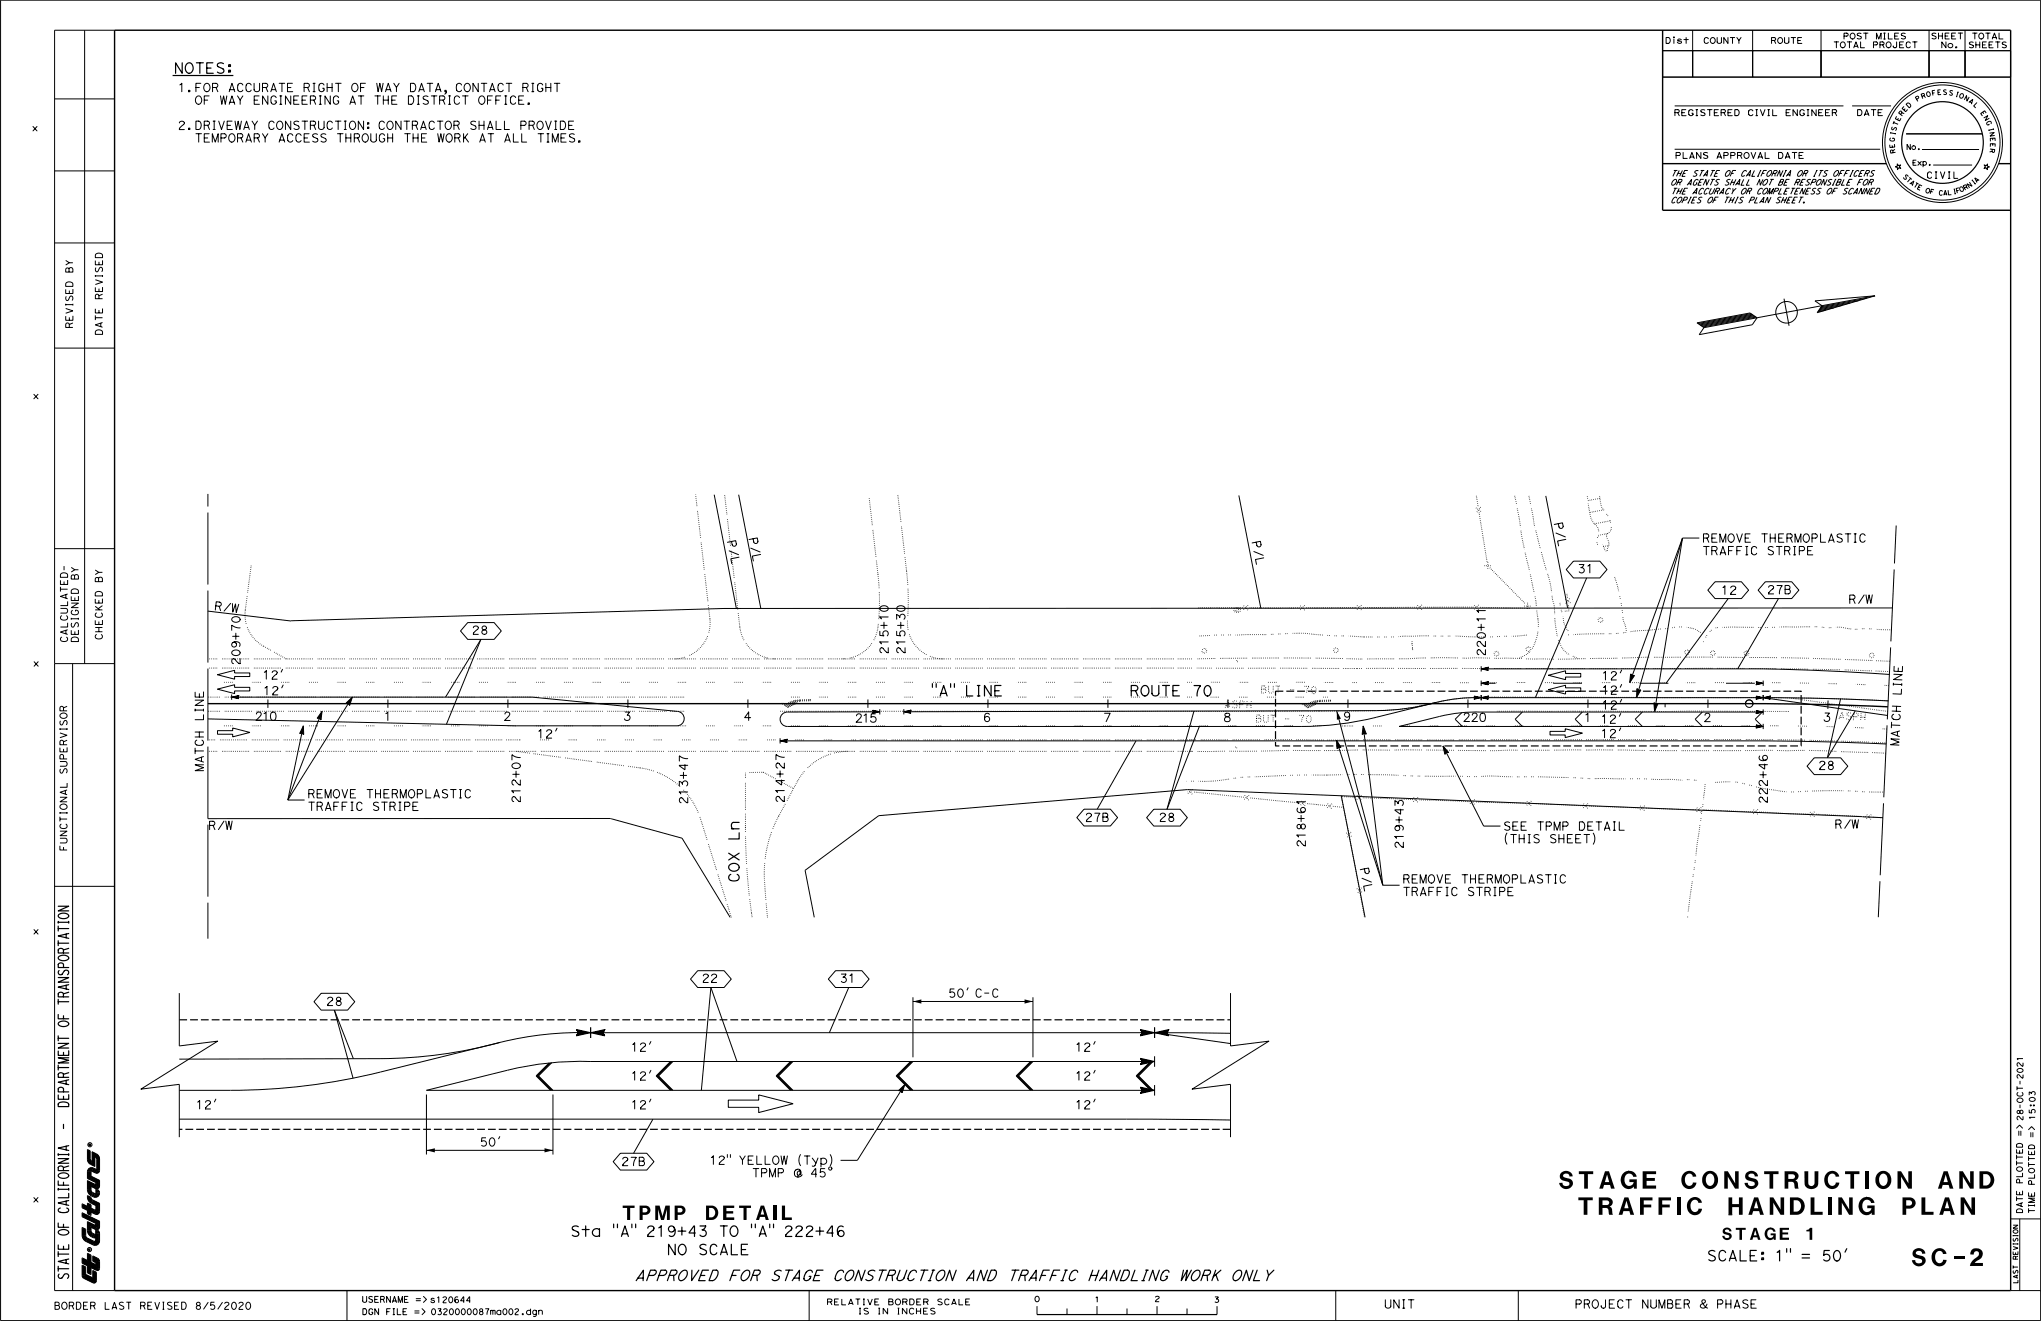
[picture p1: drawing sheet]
<svg xmlns="http://www.w3.org/2000/svg" width="432mm" height="279mm" viewBox="0 0 432 279" stroke-linecap="round" stroke-linejoin="round" font-family="sans-serif">
<defs><g id="words">
<text font-size="25.4" x="17.1" y="263.7">I</text>
<text font-size="8.5" x="17" y="271.7">It</text>
<g font-size="6.1">
<text x="312.2" y="251.5">~- STAGE</text>
<text x="355.7" y="251.5">CONSTRUCTION</text>
<text x="410" y="251.6">AND</text>
<text x="333.8" y="257.5">TRAFFIC</text>
<text x="365.6" y="257.2">HANDLING</text>
<text x="402.4" y="257.2">PLAN</text>
<text x="404.4" y="267.9">SC-2</text>
</g>
<text font-size="4.3" x="353.6" y="40.9">~Z/5~1[{A~jA~~ 1g;pr~Ti~r;n1i:::w</text>
<text font-size="4.2" x="206.4" y="211">c-</text>
<g font-size="4.1">
<text x="131.7" y="258.2">TPMP</text>
<text x="149.2" y="258.2">DETAIL</text>
</g>
<text font-size="4" x="18.5" y="265.8">•</text>
<g font-size="3.6">
<text x="385.7" y="266.9">50'</text>
<text x="134.5" y="271.2">APPROVED FOR STAGE CONSTRUCTION AND</text>
<text x="213.8" y="271.2">TRAFFIC HANDLING WORK ONLY</text>
</g>
<g font-size="3.5">
<text x="12.1" y="196.6">;::</text>
<text x="364.3" y="261.8">STAGE</text>
<text x="382.1" y="261.8">1</text>
<text x="381.1" y="266.9">=</text>
</g>
<text font-size="3.2" x="426.5" y="240.5">&quot;&quot;</text>
<g font-size="3.1">
<text x="36.9" y="15.6">NOTES:</text>
<text x="20.1" y="59.8">;:</text>
<text x="120.9" y="261.7">Sta</text>
<text x="129.6" y="261.7">&quot;A&quot;</text>
<text x="136.9" y="261.7">219+43</text>
<text x="152.3" y="261.7">TO</text>
<text x="158.9" y="261.7">&quot;A&quot;</text>
<text x="166.1" y="261.7">222+46</text>
<text x="141.2" y="265.8">NO</text>
<text x="147.9" y="265.8">SCALE</text>
<text x="331.9" y="265.9">_______ SCALE:</text>
<text x="375.7" y="265.9">1&quot;</text>
</g>
<g font-size="3">
<text x="12.6" y="172.3">2</text>
<text x="426.7" y="228.3">2</text>
</g>
<g font-size="2.9">
<text x="41.2" y="157.9">u</text>
<text x="359.6" y="277">&amp; PHASE</text>
</g>
<g font-size="2.7">
<text x="37.9" y="19.5">1.FOR</text>
<text x="41.3" y="22.2">OF</text>
<text x="46.5" y="22.2">WAY</text>
<text x="48.4" y="19.5">ACCURATE</text>
<text x="53.7" y="22.2">ENGINEERING</text>
<text x="64.2" y="19.5">RIGHT</text>
<text x="74" y="22.2">AT</text>
<text x="74.3" y="19.5">OF</text>
<text x="79.2" y="22.2">THE</text>
<text x="79.6" y="19.5">WAY</text>
<text x="86.3" y="22.2">DISTRICT</text>
<text x="86.7" y="19.5">DATA, CONTACT</text>
<text x="101.1" y="22.2">OFFICE.</text>
<text x="110.5" y="19.5">RIGHT</text>
<text x="37.8" y="27.4">2.DRIVEWAY</text>
<text x="56.7" y="27.4">CONSTRUCTION: CONTRACTOR</text>
<text x="99.5" y="27.4">SHALL</text>
<text x="110.1" y="27.4">PROVIDE</text>
<text x="41.4" y="30.2">TEMPORARY</text>
<text x="59" y="30.2">ACCESS</text>
<text x="71.3" y="30.2">THROUGH</text>
<text x="85.5" y="30.2">THE</text>
<text x="92.5" y="30.2">WORK</text>
<text x="101.4" y="30.2">AT</text>
<text x="106.7" y="30.2">ALL</text>
<text x="113.8" y="30.2">TIMES.</text>
<text x="360.3" y="114.9">REMOVE</text>
<text x="360.3" y="117.6">TRAFFIC</text>
<text x="372.7" y="114.9">THERMOPLASTIC</text>
<text x="374" y="117.6">STRIPE</text>
<text x="65.2" y="169">REMOVE</text>
<text x="65.2" y="171.7">TRAFFIC</text>
<text x="77.6" y="169">THERMOPLASTIC</text>
<text x="78.9" y="171.7">STRIPE</text>
<text x="44.2" y="175.6">R/W</text>
<text x="318.2" y="175.8">SEE</text>
<text x="318.4" y="178.4">(THIS</text>
<text x="325.2" y="175.8">TPMP</text>
<text x="327.9" y="178.4">SHEET)</text>
<text x="334" y="175.8">DETAIL</text>
<text x="388.2" y="175.4">R/W</text>
<text x="296.9" y="187">REMOVE</text>
<text x="296.9" y="189.7">TRAFFIC</text>
<text x="309.3" y="187">THERMOPLASTIC</text>
<text x="310.6" y="189.7">STRIPE</text>
<text x="12.1" y="205">a..</text>
<text x="177.9" y="208">31</text>
<text x="200.8" y="211">50'</text>
<text x="12.2" y="223.5">w</text>
<text x="227.6" y="222.5">12'</text>
<text x="12.2" y="231.3">a..</text>
<text x="227.6" y="228.6">12'</text>
<text x="41.6" y="234.7">12'</text>
<text x="227.6" y="234.7">12'</text>
<text x="101.8" y="242.5">50'</text>
<text x="150.3" y="246.4">12&quot; YELLOW</text>
<text x="159.2" y="249.1">TPMP</text>
<text x="168.9" y="246.4">(Typ)</text>
<text x="171.6" y="249.1">45°</text>
<text x="12.2" y="264.5">w</text>
<text x="11.6" y="277.1">BORDER</text>
<text x="22.2" y="277.1">LAST</text>
<text x="29.7" y="277.1">REVISED</text>
<text x="41.5" y="277.1">8/5/2020</text>
<text x="292.9" y="277">UNIT</text>
<text x="333.3" y="277">PROJECT</text>
<text x="347.4" y="277">NUMBER</text>
</g>
<text font-size="2.6" x="12.2" y="232.8">w</text>
<g font-size="2.5">
<text x="12.2" y="201.8">c:::</text>
<text x="12.2" y="211.1">c:::</text>
<text x="12.2" y="228.2">c:::</text>
<text x="12.2" y="247.9">c:::</text>
</g>
<g font-size="2.4">
<text x="352.4" y="9.3">Dist</text>
<text x="360.4" y="9.3">COUNTY</text>
<text x="374.7" y="9.3">ROUTE</text>
<text x="387.9" y="10.2">TOTAL PROJECT</text>
<text x="390" y="8.4">POST MILES</text>
<text x="354.3" y="24.6">REGISTERED</text>
<text x="369.8" y="24.6">CIVIL ENGINEER</text>
<text x="354.5" y="33.7">PLANS APPROVAL</text>
<text x="376.2" y="33.7">DATE</text>
<text x="429.4" y="234.8">..</text>
<text x="76.7" y="275.7">USERNAME =&gt;s120644</text>
<text x="76.7" y="278.3">DGN FILE =&gt; 0320000087mo002 .dgn</text>
</g>
<g font-size="2.3">
<text x="12.7" y="122.4">Om</text>
<text x="20.1" y="123.2">m</text>
<text x="426.5" y="244.3">Ww</text>
<text x="429.1" y="248.1">o</text>
<text x="426.5" y="253.1">Ww</text>
<text x="175.1" y="276.2">R[LATIV[</text>
<text x="181.7" y="278.2">IS</text>
<text x="185.8" y="278.2">IN</text>
<text x="188" y="276.2">BORD[R</text>
<text x="189.9" y="278.2">IN CH~S</text>
<text x="198.4" y="276.2">SCAL[</text>
</g>
<g font-size="2.2">
<text x="13.9" y="66.5">&gt;</text>
<text x="12.7" y="156.4">&gt;</text>
</g>
<g font-size="2.1">
<text x="20.1" y="56.1">w</text>
<text x="13.9" y="62.2">w</text>
<text x="20.1" y="61.8">w</text>
<text x="13.9" y="67.9">w</text>
<text x="20.1" y="69.3">&lt;t</text>
<text x="20.1" y="66.3">w</text>
<text x="12.7" y="123.8">w</text>
<text x="12.7" y="127">&lt;tw</text>
<text x="20.1" y="127.7">w</text>
<text x="12.7" y="134.4">&lt;tw</text>
<text x="20.1" y="132.2">w</text>
<text x="12.7" y="168.2">&lt;t</text>
</g>
<g font-size="2">
<text x="13.9" y="56.4">&gt;-</text>
<text x="13.9" y="57.6">m</text>
<text x="13.5" y="121.6">' &gt;-</text>
<text x="20.1" y="121.8">&gt;-</text>
<text x="41.2" y="159.6">I­</text>
<text x="426.7" y="233.2">oo</text>
<text x="426.7" y="232.5">u</text>
<text x="429.2" y="232.5">&quot;&quot;</text>
</g>
<g font-size="1.9">
<text x="12.8" y="128.2">_jz</text>
<text x="20.1" y="130.7">u</text>
<text x="20.1" y="135.3">u</text>
<text x="12.7" y="169.7">z</text>
<text x="12.7" y="176.9">z</text>
</g>
<g font-size="1.8">
<text x="20.1" y="67.8">f-</text>
<text x="12.7" y="125.4">f-o</text>
<text x="12.7" y="131.4">u-</text>
<text x="12.7" y="135.9">uo</text>
<text x="108.2" y="169.7">N</text>
<text x="143.7" y="170">N</text>
<text x="12.1" y="200.3">I-</text>
<text x="12.1" y="212.7">I-</text>
<text x="12.1" y="220.5">I-</text>
<text x="12.1" y="226.6">I-</text>
<text x="12.2" y="234.3">Cl</text>
<text x="426.5" y="245.5">f- f-</text>
<text x="168" y="249.1">@</text>
<text x="12.1" y="266.1">I-</text>
<text x="12.1" y="269.2">I-</text>
</g>
<g font-size="1.7">
<text x="353.8" y="37.4">TH£ STAT£ OF CALIFORNIA</text>
<text x="380.3" y="37.4">OR ITS OFFICERS</text>
<text x="351.6" y="43.4">~co_P_1£_s_o_F_m_1_s_P_u_N_s_H£_£_T.____________</text>
<text x="7.1" y="84.6">X</text>
<text x="218.9" y="275.6">0</text>
</g>
<g font-size="1.6">
<text x="20.1" y="63.3">Ct'.</text>
<text x="13.9" y="69.4">Ct'.</text>
<text x="12.8" y="130">::J 0</text>
<text x="7.2" y="141.1">X</text>
<text x="41.2" y="161.1">&lt;(</text>
<text x="12.7" y="162.2">::J</text>
<text x="12.7" y="178.4">::J</text>
<text x="7.1" y="197.8">X</text>
<text x="12.2" y="215.8">LL.</text>
<text x="427.3" y="234.8">'</text>
<text x="12.1" y="250.9">LL.</text>
<text x="426.5" y="248.1">O</text>
<text x="7.1" y="254.6">X</text>
<text x="12.1" y="259.9">LL.</text>
</g>
<g font-size="1.5">
<text x="15.1" y="132.7">l/l</text>
<text x="12.7" y="150.5">'Jc:</text>
<text x="12.7" y="157.7">'Jc:</text>
<text x="12.7" y="158.9">_u</text>
<text x="427" y="240.5">II</text>
<text x="429.5" y="240.5">11</text>
</g>
<g font-size="1.4">
<text x="6.9" y="27.8">X</text>
<text x="20.1" y="57.6">Ul</text>
<text x="426.5" y="243">Cle,</text>
<text x="426.5" y="250.3">a_</text>
<text x="426.5" y="246.8">f-</text>
<text x="429.1" y="250.3">a_</text>
<text x="429.1" y="246.8">f-</text>
<text x="429.1" y="256.8">f-</text>
</g>
<g font-size="1.3">
<text x="20.1" y="129.1">cL</text>
<text x="12.6" y="179.9">LL</text>
<text x="426.7" y="230.8">f-</text>
</g>
<g font-size="1.2">
<text x="426.7" y="225.7">N</text>
<text x="426.7" y="237.3">N</text>
</g>
<text font-size="1.1" x="12.6" y="163.5">V)</text>
<text font-size="1" x="18.6" y="242.5">@</text>
</g></defs>
<g fill="none" stroke="#000" stroke-width=".21" stroke-dasharray=".1 .3 .1 .3 .1 .3 .1 .3" stroke-linecap="butt">
<path d="M147.4 107l-.2-2.4M148.2 113.7l-.7-5.9M153.8 108.8l-.5-4.2M154.6 115.5l-.7-6M184.5 111.1l-.6-6M185.3 117.8l-.7-6M190.6 110.4l-.7-5.7M191.4 117.1l-.7-6M312.3 107.4l1.1 .8M312.3 104.9l.4 2.3M312.9 108.4l1.7 10.7M313.2 107.3l-.8 1.1"/>
<path d="M314.1 119.6l1.4 .1M314.8 118.9v1.5M320.4 104.9l.5 1.9M321 107.6l.7 3.9M321.8 112.3l.7 3.9M322.7 116.9l.9 3.9M323.5 104.9l.3 1.9M324 107.6l.7 3.9M324.9 112.2l1 3.9M326.1 116.8l1.1 3.9M335.9 105.4l-.1-.4M335.9 105.9l2.6-.5"/>
<path d="M337.4 110.8l3.2-.6M338 113.7l.2-.4M338.1 115.1l-.2-.4M338.2 112.4l-.3-1a4.9 4.9 0 0 1-1.7-3.8l-.2-1.2M338.4 104.9a5.1 5.1 0 0 0 .8 2.8l.2 .2M339.2 115.6l1.1-.2M339.2 107.9l-2.8 .5M339.9 108.7l.3 .4M340.2 112.8l-2 .4M340.4 115.3l-.3 .6-.1 .7a.77 .77 0 0 1-.7-.9l-.3-.5M340.6 110l.1 .5M340.9 111.5a1.99 1.99 0 0 1-1 1.6l.5 2.2"/>
<path d="M45.9 139.4h-1.9M51.9 129v1.6l.2 1.4M51.9 129l.4-2.9M52.3 132.7a7.6 7.6 0 0 0 3.4 4M52.4 125.3l.8-5.9M52.7 139.4h-6M57.3 137.5l-1.6-.8M59.4 139.4h-6M60.5 139.4l-2.6-1.5M66.2 139.4h-6M72.9 139.4h-6M79.7 139.4h-6"/>
<path d="M86.4 139.4h-6M93.2 139.4h-6M99.9 139.4h-6M106.7 139.4h-6M113.4 139.4h-6M120.2 139.4h-6M126.9 139.4h-6M133.7 139.4h-6M140.4 139.4h-6M144.9 139l-2.3 .4M147.1 139.4h-6M149 120.4l-.7-5.9"/>
<path d="M149.7 134.6a7.6 7.6 0 0 1-4.1 4.1M149.8 127.2l-.7-6M150.2 130.9l-.4-3M150.2 130.9v1.6l-.3 1.3M153.9 139.4h-6M155.3 122.2l-.7-6M156.1 128.9l-.7-6M156.5 132.6l.3 1.4 .6 1.4M156.5 132.6l-.3-3M157.8 136.1a7.6 7.6 0 0 0 4.9 3.1M160.6 139.4h-6M163.5 139.3l.6 .1"/>
<path d="M167.4 139.4h-6M174.1 139.4h-6M178.8 139.3l-.6 .1M180.9 139.4h-6M184.4 136.1a7.6 7.6 0 0 1-4.9 3.1M185.7 121.5l-.3-3M185.7 121.5l.3 3M185.7 132.6l-.2 1.4-.7 1.4M185.8 132l-.1 .6M186 125.2l-.1 6M187.6 139.4h-6M191.8 120.8l.3 3"/>
<path d="M191.8 120.8l-.3-3M192.1 124.5l-.1 6M192.1 133.2l-.1-2M194.4 139.4h-6M196 138.5a7.6 7.6 0 0 1-3.7-4.6M199.6 139.4l-1.6-.2-1.3-.4M201.1 139.4h-6M207.9 139.4h-6M214.6 139.4h-6M221.4 139.4h-6M228.1 139.4h-6M234.9 139.4h-6"/>
<path d="M241.6 139.4h-6M248.4 139.4h-6M252.1 139.4h-3M255.3 137.7a.5 .5 0 0 0-.7-.5 .5 .5 0 0 0-.2 .8 .5 .5 0 0 0 .8-.1l.1-.2M255.9 134.4l-2.4 .1M257.1 139.3l-3.8 .1M257.4 134.3h-.5M258.9 134.3h-.5M260.4 134.3h-.5M261.6 139.6v.3l.4 .1M262 129a.5 .5 0 0 0-.6-.5 .5 .5 0 0 0-.3 .8 .5 .5 0 0 0 .9 0v-.3M262.4 129a.5 .5 0 0 0-.6-.4 .5 .5 0 0 0-.2 .7 .5 .5 0 0 0 .8 0v-.3"/>
<path d="M262.9 128.5h-9.4M263.8 139.2l-6 .1M264 129l-1-1M264 128l-1 1M267.9 134.2l-6.5 .1M269.4 134.2h-.5M270.6 139.2h-6M270.9 134.1h-.5M272.4 134h-.5M274.9 128.6l-10.8-.1M276 128.1l-1 1M276 129.1l-1-1"/>
<path d="M277.3 139.2h-6M279.9 134.3l-4.1-.4-2.4 .1M281.3 134.4h-.5M282.8 134.5h-.5M283.1 137.5a.5 .5 0 0 0-.7-.4 .5 .5 0 0 0-.2 .8 .5 .5 0 0 0 .9-.1v-.3M284.1 139.3l-6-.1M284.3 134.5h-.5M286.9 128.5h-10.8M287.8 139.4l-3-.1M288 128l-1 1M288 129l-1-1M288.2 139.4h-.4"/>
<path d="M288.6 134.7l-3.3-.2M290.3 134.7h-1.7M290.5 128.5h-2.4M291.8 134.7h-.5M293.3 134.7h-.5M294.8 134.7h-.5M294.9 139.4h-6M298.7 135.7l.2 2M298.8 136.2h-.4M298.8 137.2h-.3M299.7 128.4l-9.2 .1M300.8 127.9l-1 1"/>
<path d="M300.8 128.9l-1-1M301.7 139.2l-6 .1M302.3 134.5l-6.5 .2M303.8 134.5h-.5M305.3 134.5h-.5M306.8 134.5h-.5M308.4 139.2h-6M311.7 128.4h-10.8M312.8 129l-1-1.1M312.8 128l-1 .9M314.3 134.7l-6.5-.2M315.2 139.2h-6"/>
<path d="M315.2 120.1l7.6 7.7M315.8 134.7h-.5M316.7 137.8a.5 .5 0 0 0-.6 .5 .5 .5 0 0 0 .7 .4 .5 .5 0 0 0 .2-.8l-.3-.1M317.3 134.6h-.5M318.8 134.6h-.5M321.9 139.3l-6-.1M322.5 128.2h1.4M323 134.3l-3.2 .3M323.2 127.5v1.4M323.5 136.8a.5 .5 0 0 0-.6 .6 .5 .5 0 0 0 .7 .4 .5 .5 0 0 0 .1-.8l-.2-.2M323.6 137.9l-2.2 1.3M323.6 128.6l-10.7-.1"/>
<path d="M323.8 121.5l.8 3.9M324.8 126.2l.1 1M325 128.2l-.1-1M325.4 133.6l-.4 1.7-1 2.1M325.4 130.9v2M325.4 130.9l-.3-2M327.4 121.4l.6 2.2 .3 1.7M328.4 126l.4 2.1 .1 1.9M328.7 139.4l-6-.1M328.9 130.7l.6 4M329.7 135.4a4.7 4.7 0 0 0 2.4 3.1M330.1 128l-.1-.5"/>
<path d="M330.4 129.5l-.1-.5M331.1 129.3l.8-.1-.1-1.5M331.3 127.6l.8-1.1M331.6 126.5l-.1-1M331.8 133.4l-.3-.3a5.1 5.1 0 0 1-.8-2.7M331.9 134.3h-.2M332.2 127.5l-1.1-.8M332.8 138.8l1.1 .5M335.4 139.3l-6 .1M338.7 130.6a.5 .5 0 0 0-.6 .6 .5 .5 0 0 0 .7 .4 .5 .5 0 0 0 .2-.8l-.3-.2M339.4 134l-6.5 .2M340.9 134h-.5"/>
<path d="M341.6 122l.9 3.2M342.1 139.2l-5.9 .1M342.4 134h-.5M342.7 126.1l.1 .5M343 127.6l.1 .5M343.2 129.1l.1 .5M343.4 130.6l.7 3.1M343.9 133.8l-.5 .1M348.9 139l-6 .2M351.3 133l-6.4 .6M352.8 132.9l-.5 .1M354.3 132.7l-.5 .1"/>
<path d="M355.6 139h-6M355.8 132.6h-.5M357.1 137.5a.5 .5 0 0 0-.7 .5 .5 .5 0 0 0 .7 .4 .5 .5 0 0 0 .2-.8l-.2-.1M359.8 133.8a5.9 5.9 0 0 0-3-1.1M360.4 135.7v.1M361.1 134.4l-.2 .4M362.1 133.2l-.4 .4M362.4 139h-6M362.5 137.7a.5 .5 0 0 0-.6 .5 .5 .5 0 0 0 .7 .4 .5 .5 0 0 0 .1-.8l-.2-.1M363.5 132.7l-.5 .1M369.1 139.1l-6-.1M369.6 137.7a.5 .5 0 0 0-.6 .5 .5 .5 0 0 0 .7 .4 .5 .5 0 0 0 .1-.8l-.2-.1"/>
<path d="M370.9 132.7h-6.4M372.4 132.7h-.4M373.9 132.7h-.4M375.4 132.7h-.5M375.9 139.1h-6M382.6 139.2l-6-.1M382.9 132.6h-6.5M384.4 132.6h-.5M385.9 132.7l-.5-.1M387.4 132.7l-.5 .1M389.4 139.4l-6-.1M391.6 133l-2.1-.3h-1.1"/>
<path d="M392.9 133.1h-.5M394.4 133h-.5M395.9 133h-.5M396.1 139.7l-6-.2M396.1 138.1a.5 .5 0 0 0-.6 .6 .5 .5 0 0 0 .7 .4 .5 .5 0 0 0 .1-.8l-.2-.2M399.9 139.9l-3-.2M400.2 133.2l-3.3-.1M45.5 156.5h-1.5M45.9 158.9h-1.9M45.9 141.3h-1.9M46.5 147.4h-2.5M46.5 150.4h-2.5"/>
<path d="M49.2 144.3h-2M49.2 153.5h-2M52.3 156.5h-6M52.7 158.9h-6M52.7 141.3h-6M53.3 147.4h-6M53.3 150.4h-6M55.2 144.3h-2M55.2 153.5h-2M59 156.5h-6M59.4 158.9h-6M59.4 141.3h-6"/>
<path d="M60 147.4h-6M60 150.4h-6M61.2 144.3h-2M61.2 153.5h-2M65.7 156.5h-6M66.2 158.9h-6M66.2 141.3h-6M66.8 147.4h-6M66.8 150.4h-6M67.2 144.3h-2M67.2 153.5h-2M72.5 156.5h-6"/>
<path d="M72.9 158.9h-6M72.9 141.3h-6M73.2 144.3h-2M73.2 153.5h-2M73.5 147.4h-6M73.5 150.4h-6M79.2 144.3h-2M79.2 153.5h-2M79.2 156.5h-6M79.7 158.9h-6M79.7 141.3h-6M80.3 147.4h-6"/>
<path d="M80.3 150.4h-6M85.2 144.3h-2M85.2 153.5h-2M86 156.5h-6M86.4 158.9h-6M86.4 141.3h-6M87 147.4h-6M87 150.4h-6M91.2 144.3h-2M91.2 153.5h-2M92.7 156.5h-6M93.2 158.9h-6"/>
<path d="M93.2 141.3h-6M93.8 147.4h-6M93.8 150.4h-6M97.2 144.3h-2M97.2 153.5h-2M99.5 156.5h-6M99.9 158.9h-6M99.9 141.3h-6M100.5 147.4h-6M100.5 150.4h-6M103.2 144.3h-2M103.2 153.5h-2"/>
<path d="M106.2 156.5h-6M106.7 158.9h-6M106.7 141.3h-6M107.2 147.4h-5.9M107.2 150.4h-5.9M109.2 144.3h-2M109.2 153.5h-2M109.2 158.9l3 .4M110 156.5h-3M110.1 156.5h-.1M112.9 159.4l5.9 .8M113.4 158.9h-6"/>
<path d="M113.4 141.3h-6M114 147.4h-6M114 150.4h-6M115.2 144.3h-2M115.2 153.5h-2M116.1 156.5h-2M120.2 158.9h-6M120.2 141.3h-6M120.7 147.4h-6M120.7 150.4h-6M121.2 144.3h-2M121.2 153.5h-2"/>
<path d="M122.1 156.5h-2M126.9 158.9h-6M126.9 141.3h-6M127.2 144.3h-2M127.2 153.5h-2M127.5 147.4h-6M127.5 150.4h-6M128.1 156.5h-2M133.2 144.3h-2M133.2 153.5h-2M133.7 158.9h-6M133.7 141.3h-6"/>
<path d="M134.1 156.5h-2M134.2 147.4h-6M134.2 150.4h-6M139.1 144.3h-1.9M139.1 153.5h-1.9M140.1 156.5h-2M140.4 158.9h-6M140.4 141.3h-6M141 147.4h-6M141 150.4h-6M144.7 147.4h-3M144.7 150.4h-3"/>
<path d="M145.1 144.3h-1.9M145.1 153.5h-1.9M146.1 156.5h-2M147.1 158.9h-6M147.1 141.3h-6M151.1 144.3h-2M151.1 153.5h-2M152.1 156.5h-2M153.9 158.9h-6M153.9 141.3h-6M157.1 144.3h-2M157.1 153.5h-2"/>
<path d="M158 156.5h-1.9M160.6 158.9h-6M160.6 141.3h-6M163.1 144.3h-2M163.1 153.5h-2M164 156.5h-2M165.4 148.8h1.1M166.7 149.6l-1.3-.8M166.9 149.5h-.4M167.2 149.4h-.9M167.4 158.9h-6M167.4 141.3h-6"/>
<path d="M167.5 149.2l-1.4 .1M167.8 149.1h-1.9M167.9 148.7h-1.2M168.1 148.9l-2.4 .1M168.1 148.6h-1.2M168.4 148.8l-2.8 .1M168.4 148.4l-1.2 .1M168.7 148.7l-2 .9M168.7 148.7l-1 .1M169.1 144.3h-2M169.1 153.5h-2M169.1 147.4h-2"/>
<path d="M169.2 148l-1.4 .3-1.3 .5M169.2 148.3l-.8 .1-.7 .4M169.2 148.3h-1.6M170 156.5h-2M171.4 148h-2.2M171.4 148v.2M171.4 148.1l-3.4 .1M171.4 148.2l-2.2 .1M174.1 158.9h-6M174.1 141.3h-6M175.1 144.3h-2M175.1 153.5h-2"/>
<path d="M175.1 147.4h-2M175.7 159.5l-2.8 1.3-2.2 1.8M176 156.5h-2M179.4 158.9l-2.9 .4M180.9 158.9h-6M180.9 141.3h-6M181 156.5h-1M181.1 144.3h-2M181.1 153.5h-2M181.1 147.4h-2M187.1 144.3h-2M187.1 153.5h-2"/>
<path d="M187.1 147.4h-2M187.6 158.9h-6M187.6 141.3h-6M187.6 156.5h-6M193.1 144.3h-2M193.1 153.5h-2M193.1 147.4h-2M194.4 158.9h-6M194.4 141.3h-6M194.4 156.5h-6M199.1 144.3h-2M199.1 153.5h-2"/>
<path d="M199.1 147.4h-2M201.1 158.9h-6M201.1 141.3h-6M201.1 156.5h-6M205.1 144.3h-2M205.1 153.5h-2M205.1 147.4h-2M207.9 158.9h-6M207.9 141.3h-6M207.9 156.5h-6M211.1 144.3h-2M211.1 153.5h-2"/>
<path d="M211.1 147.4h-2M214.6 158.9h-6M214.6 141.3h-6M214.6 156.5h-6M217.1 144.3h-2M217.1 153.5h-2M217.1 147.4h-2M221.4 158.9h-6M221.4 141.3h-6M221.4 156.5h-6M223.1 144.3h-2M223.1 153.5h-2"/>
<path d="M223.1 147.4h-2M228.1 158.9h-6M228.1 141.3h-6M228.1 156.5h-6M229.1 144.3h-2M229.1 153.5h-2M229.1 147.4h-2M234.9 158.9h-6M234.9 141.3h-6M234.9 156.5h-6M235.1 144.3h-2M235.1 153.5h-2"/>
<path d="M235.1 147.4h-2M241.1 144.3h-2M241.1 153.5h-2M241.1 147.4h-2M241.6 158.9h-6M241.6 141.3h-6M241.6 156.5h-6M247.1 144.3h-2M247.1 153.5h-2M247.1 147.4h-2M248.4 158.9h-6M248.4 141.3h-6"/>
<path d="M248.4 156.5h-6M252.1 158.9h-3M252.1 144.3h-1M252.1 153.5h-1M252.1 141.3h-3M252.1 147.4h-1M252.1 156.5h-3M252.1 150.4h-87.1M252.4 158.9h-.7M253 156.5h-1.3M255.5 153.5h-2M256.3 141.3h-3.2"/>
<path d="M257.9 147.5h-2M258.1 144.3h-2M259.1 158.9h-6M259.2 149.6l.6-1.5 .4 1.6M259.4 149.3h.7M259.8 156.5h-6M260.8 149.5a.47 .47 0 0 0 .6 .2 .47 .47 0 0 0 .2-.6M260.9 148.8a.37 .37 0 0 1 0-.6 .37 .37 0 0 1 .6 0l.2 .1M261.3 158h.3v.3M261.5 153.5h-2M261.6 149.1l-.7-.3M262.2 149.8l.1-1.5h.6"/>
<path d="M262.3 149h.6M262.9 149a.39 .39 0 0 0 .4-.3 .39 .39 0 0 0-.4-.4M263.1 141.3h-6M263.8 149.1h.9M263.8 148.3v1.5M263.9 147.5h-2M264.1 144.3h-2M264.7 148.4v1.5M265.8 151.9h.7M265.8 158.9h-5.9M266.4 151.2h-.6v1.5l.7 .1M266.5 156.5h-6"/>
<path d="M266.5 151.9a.38 .38 0 0 0 .2-.4 .38 .38 0 0 0-.3-.3M266.5 151.9a.44 .44 0 0 1 .3 .5 .44 .44 0 0 1-.3 .4M266.9 145.8h.7M267.3 152.4l.1 .2 .4 .2 .4-.2 .1-.2M267.3 151.2v1.2M267.5 145.1h-.6v1.5h.6M267.5 153.5h-2M267.6 145.8a.38 .38 0 0 0 .2-.4 .38 .38 0 0 0-.3-.3M267.6 145.8a.43 .43 0 0 1 .2 .4 .43 .43 0 0 1-.3 .4M268.3 151.2v1.2M268.4 146.2l.1 .2 .4 .2 .4-.1 .1-.3M268.4 145.1v1.1"/>
<path d="M268.9 151.2l1 .1M269.4 151.3l-.1 1.5M269.4 145.1v1.1M269.8 141.3h-6M269.9 147.5h-2M269.9 145.1h1M270.1 144.3h-2M270.4 145.1v1.5M271.9 152h.8M272.6 158.7l-6 .2M272.9 145.9h.9M273.3 156.4l-6 .1"/>
<path d="M273.5 153.5h-2M274.9 151.3l.9 .1M275.4 148.9h1.2M275.8 151.4l-.3 .6-.1 .8M275.9 147.5h-2M276 145.2h.9M276 144.3h-1.9M276.5 141.3h-5.9M276.7 149.7l-1.3-.8M276.9 152.9a.78 .78 0 0 0 .5-.8 .78 .78 0 0 0-.6-.7 .85 .85 0 0 0 .1 1.5M276.9 145.2l-.4 .6-.1 .9M277 149.6h-.5"/>
<path d="M277.3 149.5h-1M277.6 149.3l-1.4 .1M277.8 149.2h-1.8M277.9 148.8h-1.2M277.9 146.7a.78 .78 0 0 0 .6-.8 .78 .78 0 0 0-.7-.7 .85 .85 0 0 0 .1 1.5M278.1 149.1h-2.3M278.1 148.7h-1.1M278.4 148.9l-2.8 .1M278.5 148.5l-1.3 .1M278.7 148.8l-2 .9M278.7 148.8l-1 .1M278.9 150.4h-26.6"/>
<path d="M279.2 148.1l-1.4 .3-1.2 .5M279.2 148.4l-.8 .2-.7 .3M279.2 148.4h-1.6M279.3 158.7h-6M279.5 153.5h-2M280 156.5l-6-.1M280.9 147.5h-1M281.5 148.1h-2.3M281.5 148.1v.2M281.5 148.2l-3.4 .1M281.5 148.3l-2.3 .1M282 144.4l-2-.1"/>
<path d="M283.1 158.7h-3M283.3 141.4h-6M283.8 156.6l-3-.1M284.5 153.5h-1M285.2 150.4h-6.3M286.3 153.5h-1.8M287 144.4h-1M287 141.4h-3M287.3 158.6l-4.2 .1M287.4 156.5l-3.6 .1M288.1 141.4h-1.1M292.3 153.5h-2"/>
<path d="M292.7 144.4h-2M294 158.7l-6-.1M294.1 156.5h-6M294.8 141.4h-6M298.3 153.5h-2M298.7 144.4h-2M300.8 158.6h-6M300.9 156.5h-6M301.6 141.4h-6M304.3 153.5h-2M304.7 144.4h-2M307.5 158.7l-6-.1"/>
<path d="M307.6 156.5h-6M308.3 141.4h-6M310.3 153.5h-2M310.7 144.4h-2M314.3 158.8l-6-.1M314.4 156.5h-6M315.1 141.4h-6M316.2 153.5h-1.9M316.3 147.4a59.3 59.3 0 0 0-16.9 2.1 71 71 0 0 1-14.2 .9M316.7 144.4h-2M321 158.7l-6 .1M321.1 156.5l-6-.1"/>
<path d="M321.8 141.4h-6M322.2 153.5h-2M322.7 144.4h-2M327.8 158.7h-6M327.9 156.5h-6M328.2 153.5h-2M328.5 141.4h-5.9M328.7 144.4h-2M334.2 153.5h-2M334.5 158.6l-6 .1M334.6 156.5h-6M334.7 144.4h-2"/>
<path d="M335.3 141.4h-6M340.2 153.5h-2M340.7 144.4h-2M341.3 158.6h-6M341.4 156.4h-6M342 141.4h-6M346.2 153.5h-2M346.7 144.4h-2M348 158.7l-6-.1M348.1 156.4h-6M348.8 141.4h-6M352.2 153.5h-2"/>
<path d="M352.6 144.4h-1.9M354.7 158.8l-5.9-.1M354.8 156.4h-5.9M355.5 141.4h-6M358.2 153.5h-2M358.6 144.4h-2M361.5 158.8h-6M361.6 156.4h-6M362.3 141.4h-6M364.2 153.5h-2M364.6 144.4h-2M368.2 158.8h-6"/>
<path d="M368.3 156.4h-6M369 141.4h-6M370.2 153.5h-2M370.6 144.4h-2M375 158.7l-6 .1M375.1 156.4h-6M375.8 141.4h-6M376.2 153.5h-2M376.6 144.4h-2M378.5 150.5l-61.9-.1M381.7 158.7h-6M381.8 156.5h-6"/>
<path d="M382.2 153.6l-2-.1M382.5 141.5l-6-.1M382.6 144.5h-2M388.2 153.7h-2M388.5 158.9l-6-.2M388.6 156.7l-6-.1M388.6 144.6h-2M389.1 152.1l.6-1.5 .4 1.5M389.2 151.7l.8 .1M389.3 141.7l-6-.1M390.6 152a.47 .47 0 0 0 .7 .3 .47 .47 0 0 0 .2-.7M390.8 151.2a.37 .37 0 0 1 .1-.5 .37 .37 0 0 1 .5 0l.2 .2"/>
<path d="M391.5 151.6l-.7-.4M392.1 152.3l.1-1.5h.6M392.2 151.6h.6M392.8 151.6a.38 .38 0 0 0 .4-.3 .38 .38 0 0 0-.4-.5M393.7 151.7h.9M393.7 150.9l-.1 1.5M394.2 154l-2-.1M394.6 144.8l-2-.1M394.6 151l-.1 1.5M395.2 159.1l-6-.1M395.3 157l-6-.3M396 141.9l-6-.2"/>
<path d="M399 159.3l-3-.1M399.1 157.1l-3-.1M399.2 154.2l-1-.1M399.4 150.5l-20.9-2.9-62.2-.2M399.5 148.2l-14.5-.5-6.5-.1M399.6 145h-1M399.8 142l-3-.1M119.6 160.3l5.9 .8M126.3 161.2l5.9 .8M133 162.1l2.4 .3M135.4 162.4l2.9 .7M139 163.4l2.6 1.3 2.5 1.8"/>
<path d="M144.6 167.1l1.9 2.4 1.3 2.6M148.1 172.8l.1 .4M149.6 177.6l-1.4-4.4M157.7 164.5v-1.1M157.7 171.3v-6M157.7 175v-3M157.7 175.9v-1.2M157.8 163.4h-.1M161.5 163.3l2.6 1.5M161.5 163.3l-3 .1M163.2 176l-.9 3-.4 2.9M164.7 172.6l1.5-2.6"/>
<path d="M164.7 172.6l-1.2 2.7M164.8 165.1l3.1 1.7M166.5 169.3l2.2-4M170.2 163.2l-1.5 2.1M251.2 167.4h-.1M252.2 168l-.9-1.1M252.3 167l-1.1 .9M252.5 165.2h-.5M260 164.8l-3.2 .4h-3.3M261.5 164.6h-.5M263 164.4h-.5M263.1 168.6l-10.7-1.1"/>
<path d="M264.2 169.2l-.9-1.1M264.3 168.2l-1.1 .9M264.5 164.3h-.5M272 164l-6.5 .3M273.5 164h-.5M275 163.9h-.5M275 169.8l-10.7-1.1M276.1 170.4l-.9-1.1M276.2 169.4l-1.1 .9M276.5 163.9h-.5M278.6 170.2l-2.4-.3M280.7 170.4l-2.1-.2"/>
<path d="M280.7 163.9h-3.2M280.7 163.9l3.3-.1M281.7 171l-.9-1.1M281.8 170l-1.1 .9M284.2 170.8l-2.4-.3M284.8 176.2l1.2 .8M285 163.8h.5M285.5 177.2l2 10.6M285.8 176l-.8 1.2M286.5 163.8h.5M286.9 168.7l-3.1-.2 1.5 7.5M288 169.2l-1-1"/>
<path d="M288 163.8h.5M288 168.2l-1 1M289.5 163.8l6.5 .2M297 164l.5 .1M298.5 164.1h.5M298.9 169.1l-10.8-.4M299.9 169.7l-.9-1.1M299.9 164.1l.5 .1M300 168.7l-1.1 .9M301.4 164.2h6.5M308.9 164.2h.5M310.4 164.2h.5"/>
<path d="M310.9 169.6l-10.8-.4M311.9 170.1l-.9-1M311.9 164.3h.5M312 169.1l-1.1 1M313.4 164.2l2.1-.1 4.4 .2M320.9 164.3h.5M322.4 164.3h.5M322.8 169.9l-10.7-.3M323.9 170.4l-.9-1M323.9 164.3h.5M324 169.4l-1.1 1M325.4 164.3l6.5 .2"/>
<path d="M332.9 164.5h.5M334.4 164.6h.5M334.8 170.4l-10.8-.5M335.9 171l-.9-1.1M335.9 164.7h.5M336 170l-1.1 .9M337.4 164.7h6.5M344.9 164.7h.5M346.4 164.7h.5M346.8 170.9l-10.8-.4M347.9 171.4l-1-1M347.9 164.7l.5 .1"/>
<path d="M347.9 170.4l-1 1M349.4 164.8l6.5 .2M356.9 164.9h.5M358.4 165l.5 .1M358.8 171.3l-10.8-.4M359.6 174.6l-.8 6.4M359.9 173.1l-.1 .5M359.9 171.8l-1-1M359.9 170.8l-1 1M360 171.6v.5M360.3 170.1l-.1 .5M360.7 165.9l-.3 3.2"/>
<path d="M362.9 165.5l3.3-.1M367.2 165.4l.5 .1M368.7 165.7l.4 .1M370.1 166l.5 .2M370.8 171.7l-10.8-.4M371.6 166.4l6.4 1.1M371.9 172.2l-1-1M371.9 171.2l-1 1M379 167.5h.5M380.5 167.4h.5M382 167.4l.5-.1M382.8 172.2l-4.2-.1-6.6-.4"/>
<path d="M383.5 167.3l6.5-.1M383.9 172.7l-1-1M383.9 171.7l-1 1M391 167.3h.5M392.5 167.4h.4M393.9 167.4l.5 .1M394.8 172.7l-10.8-.5M395.4 167.5h3.2M395.8 173.3l-.9-1.1M395.9 172.3l-1.1 .9M398.3 173l-2.4-.2M151.6 184l-1.8-5.7"/>
<path d="M153.6 190.4l-1.8-5.7M154.7 194l-.9-2.8M157.9 182.7l-.2-6M158.5 189.4l-.5-6M159 193.1l-.4-3M159 193.1l.1 .9M161.8 182.6l-.1 3.5M162 190.3l-.3-4.1M162.4 194l-.3-3M287 187.9l1.2 .9M287.7 188.9l1 5.1M288 187.8l-.8 1.1"/>
<path d="M357 193.9v.1M358 186.5l-.8 6.4M358.2 185v.5M358.5 183.5l-.1 .5M358.7 182l-.1 .5"/>
</g>
<g fill="none" stroke="#000" stroke-width=".25">
<path d="M36.5 16h12.9M197.3 144.6v.8M198.1 144.6v.8M198.9 147.2l.7-2.2 .8 2.2M199.1 146.7h1.1M201.1 144.6v.8M201.9 144.6v.8M204.5 145v2.2h1.3M206.8 145h.5M206.8 147.2h.5M207 145v2.2M209.7 145v2.2l-1.4-2.2v2.2"/>
<path d="M210.5 146.1h.9M211.8 145h-1.3v2.2h1.4M239.3 146.1h.9l.5 1.1M240.2 146.1a.55 .55 0 0 0 .5-.6 .55 .55 0 0 0-.5-.5h-.9v2.2M241.8 145.2a.82 .82 0 0 1 .9 0 .82 .82 0 0 1 .4 .8 .88 .88 0 0 1-.9 1.2 .88 .88 0 0 1-.8-1.2zM243.7 145v1.7a.76 .76 0 0 0 .7 .5 .76 .76 0 0 0 .8-.5v-1.7M245.9 145h1.5M246.7 145v2.2M248.1 146.1h1M249.4 145h-1.3v2.2h1.4M252.6 145h1.3a3.4 3.4 0 0 0-.6 2.2M255.1 145.2a.75 .75 0 0 1 .9 0 .75 .75 0 0 1 .2 .9 .78 .78 0 0 1-.2 .9 .78 .78 0 0 1-1-.1 1.47 1.47 0 0 1 .1-1.7z"/>
<path d="M154.7 175.3h1.7M156.4 173.9h-1.2a.75 .75 0 0 0-.5 .7 .75 .75 0 0 0 .5 .7M156.4 176.1v1.3h-2.2M12.3 191.7h2.2l-2.2 1h2.2M12.4 193.5l.6-.3a1.09 1.09 0 0 1 1.5 .6 1.44 1.44 0 0 1-2.2 0zM14 197.6v.7M14.5 197.4l-2.2 .6 2.2 .5M154.2 180.5l2.2 1.4M154.4 182.9a1.1 1.1 0 0 1 1.2-.3 1.1 1.1 0 0 1 .7 1.1 1.14 1.14 0 0 1-1.2 .6 1.14 1.14 0 0 1-.9-1.1zM154.6 184.9a.75 .75 0 0 0-.4 1 .75 .75 0 0 0 1 .4 .83 .83 0 0 0 .9-.2 .83 .83 0 0 0 .1-1l-.2-.2M156.4 180.5l-2.2 1.4M12.3 206.8h2.2l-2.2 .9h2.2"/>
<path d="M12.4 216.3l.6-.3a1.09 1.09 0 0 1 1.5 .6 1.44 1.44 0 0 1-2.2 0zM12.4 202.4l.6-.3a1.09 1.09 0 0 1 1.5 .6 1.44 1.44 0 0 1-2.2 0zM12.5 205.3a.53 .53 0 0 0 .1 .8 .53 .53 0 0 0 .8-.4 .57 .57 0 0 1 .8-.5 .57 .57 0 0 1 .1 1M14 208.4v.8M14.5 208.3l-2.2 .5 2.2 .5M12.3 220.7h2.2l-2.2 1h2.2M13.4 237.8v.9M14 228.5v.8M14.5 228.4l-2.2 .5 2.2 .5M14.5 223.7h-2.2l2.2 .6-2.2 .5h2.2M12.3 245.1h2.2l-2.2 .9h2.2M219.4 278h38.1"/>
<circle cx="411" cy="30.1" r="8.6"/>
</g>
<g fill="none" stroke="#000" stroke-width=".21">
<path d="M.1 0h431.6v279.3h-431.6zM17.9 6.4v134M24.2 6.4h-12.7v266.6h12.7M351.7 10.7h6.4v5.6h-6.4zM351.7 16.3h73.7M351.7 10.7h73.7M358.1 6.4v9.9M358.1 10.7h12.7v5.6h-12.7zM370.8 10.7h14.5v5.6h-14.5zM370.8 6.4v9.9M385.3 6.4v9.9M385.3 10.7h22.8v5.6h-22.8z"/>
<path d="M407.7 19.5a.45 .45 0 0 1 .7 .3 .45 .45 0 0 1-.6 .5l-.2-.3zM408.1 6.4v9.9M408.1 10.7h7.6v5.6h-7.6zM409.3 19.6l-.4 .1M409.4 19.1l-.6 .1 .1 1M409.5 7.1l-.2-.1a.32 .32 0 0 0-.4 0 .32 .32 0 0 0 0 .5 .63 .63 0 0 1 .7 .5l-.4 .2-.5-.1M410.1 7v1.2M410.1 7.6h.8M410.4 19.5h-.4M410.5 19h-.5v1h.7M410.9 7v1.2M411.5 7.6h.6"/>
<path d="M411.7 8.9v1.2l-.9-1.2v1.2M411.8 19.1a.32 .32 0 0 0-.4-.1 .32 .32 0 0 0-.2 .4 .32 .32 0 0 0 .4 .1 .3 .3 0 0 1 .1 .5 .3 .3 0 0 1-.5-.1M412.3 7h-.8v1.2h.9M412.9 7.6h.6M413.1 19.3a.31 .31 0 0 0-.3-.2 .31 .31 0 0 0-.3 .4 .31 .31 0 0 0 .4 .2l.2 .2-.2 .2-.5-.1M413.7 7h-.8v1.2h.9M413.7 9.9h.3v.2h-.3zM414.1 19.4l.3 .1M414.2 19.5l-.3 .9M414.3 7h.9M414.7 7v1.2M414.8 19.9a.46 .46 0 0 1 .6 .4 .46 .46 0 0 1-.6 .5l-.2-.4z"/>
<path d="M415.7 6.4v9.9M415.7 10.7h9.7v5.6h-9.7zM417.3 7h1M417.5 9l-.3-.1a.32 .32 0 0 0-.4 0 .32 .32 0 0 0 0 .4 .63 .63 0 0 1 .7 .6l-.4 .2-.4-.1M417.8 7v1.2M418 8.9v1.2M418 9.5h.8M418.8 8.9v1.2M419.4 9.5h.6M420.1 7h.9M420.2 8.9h-.8v1.2h.9M420.6 7v1.2"/>
<path d="M420.8 9.5h.6M421.5 8.2l.4-1.2 .5 1.2M421.6 7.9h.7M421.6 8.9h-.8v1.2h.9M422.2 8.9h.9M422.6 8.9v1.2M422.9 7v1.2h.8M424.4 9l-.2-.1a.32 .32 0 0 0-.5 0 .32 .32 0 0 0 0 .4 .63 .63 0 0 1 .8 .6l-.5 .2-.4-.1M11.5 20.9h12.7M11.5 36.1h12.7M354.3 31.6h43.5M354.3 22.4h35.7"/>
<path d="M391.8 22.4h8.3M393 23.2h.5a.67 .67 0 0 1 .4 .6 .67 .67 0 0 1-.4 .7h-.5zM394.4 24.5l.5-1.3 .5 1.3M394.6 24.1h.7M395.9 23.2h1M396.4 23.2v1.3M397.3 23.8h.6M398.2 23.2h-.9v1.3h.9M400 28.1l1 .2M400 28v.2M400 29.2l-.1 .1a.45 .45 0 0 0 .4 .5 .45 .45 0 0 0 .4-.5l-.3-.1v.2M400.3 30.7l.1 .5"/>
<path d="M400.4 26.8a.32 .32 0 0 0-.3 .4 .32 .32 0 0 0 .4 .3 .32 .32 0 0 0 .3-.4l.2-.1 .2 .1-.2 .5M400.4 31.9l-.2-.2-.2 .1v.6l1-.2M400.6 25.9l1 .4M400.7 25.6l-.2 .6M400.8 30.5l.1 .6-1.1 .1v-.6M400.9 31.6l-.5 .3 .1 .4M401 28.2v.2M401.3 24.6l-.3 .5 .9 .5 .3-.6M401.4 34.7l.3 .3 .4-.1-.3 .4 .3 .3-.4-.1-.3 .4v-.5l-.4-.1 .4-.2zM401.6 25l-.2 .3M402.3 23.9v-.3l-.2-.1-.4 .4 .8 .6M402.8 22.5l-.4 .4 .8 .7 .4-.4"/>
<path d="M402.9 24l-.6-.1-.2 .3M403.1 23l-.3 .3M403.3 22.1l.2-.3a.57 .57 0 0 1 .6 .2 .57 .57 0 0 1 .1 .6l-.3 .2zM403.3 28.3h16M403.7 37.4a.32 .32 0 0 0-.2-.4 .32 .32 0 0 0-.4 .2 .32 .32 0 0 0 .2 .4v.2l-.2 .1-.4-.4M404 37.5l.5 .5M404 38.9l.9-.6-.3 1M404.1 30.6v1l-.6-1v1M404.2 37.7l-.7 .8M404.2 38.8l.5 .3M404.7 34.4h.5M405.3 33.9h-.6v1.1h.7"/>
<path d="M405.4 38.6l.5 .4M405.5 21l.4-.3-.1-.3-.6 .2 .5 .8M405.6 38.8l-.5 .8M405.8 34.2l.7 .7M405.9 31.5h.1v.1h-.1zM405.9 39.5l.3 .2M406.5 34.1l-.7 .8M406.6 20.4l.4-.2 .4 .4M406.6 31.6h12.1M406.6 39.3l-.5-.2-.5 .9 .6 .3M406.8 34.3a.42 .42 0 0 1 .6-.1 .42 .42 0 0 1 0 .6 .42 .42 0 0 1-.6 0M406.8 34.2v1.1"/>
<path d="M407 20.2l.1-.1-.1-.3-.6 .1 .4 1M407.6 40a.46 .46 0 0 1 .7 .4 .46 .46 0 0 1-.6 .4l-.2-.3zM408.2 34.8h.2v.2h-.2zM408.6 36.6a.5 .5 0 0 0-.6-.2 .5 .5 0 0 0-.2 .7 .47 .47 0 0 0 .3 .6 .47 .47 0 0 0 .5-.2M409 34.9h8.2M409.4 36.4h.4M409.4 37.7h.4M409.6 36.4v1.3M410.5 36.4l.5 1.3 .4-1.3M412.2 36.4h.3M412.2 37.7h.3M412.4 36.4v1.3"/>
<path d="M413.4 36.4v1.3h.8M413.5 40l.1 1M413.6 40h-.3M413.8 20.4l.3 .1M414.4 39.7l-.6 .2 .3 1M414.7 39.6a.45 .45 0 0 1 .7 .3 .45 .45 0 0 1-.5 .6l-.3-.4zM415.6 39.8l.3-.2 .5 .3M415.9 39.6l.1-.3-.1-.2-.6 .2 .5 .9M416.5 21.7l.9-.7-.3 1M416.6 20.5l-.5 .9-.1-1.2-.4 .9M416.7 38.5l.5 .9-1.1-.5 .6 .8M416.7 21.5l.5 .3"/>
<path d="M417.2 38.1l.7 .8M417.3 38l-.1 .2M418 38.8l-.2 .2M418.3 21.7l-.7 .7 .4 .4M418.5 38l-.4 .4M418.7 38.1l-.9-.5 .4 1M419.4 23.7l.3 .4M419.7 25l.9-.5-.6 1 .9-.5M419.8 34.9l.4 .1 .3-.3v.4l.4 .2-.4 .1-.1 .5-.2-.4-.5 .1 .3-.3zM420.2 23.9l-.3-.5-.9 .6 .4 .5M420.7 27.4l.1 .3M420.9 28.2l1-.2-.9 .8 1-.2"/>
<path d="M421 31.5l1 .1-.1 .6h-.3l-.1-.2M421.1 31v-.6h1v.6M421.2 26.2l.1-.2a.45 .45 0 0 0-.7-.3 .45 .45 0 0 0-.1 .7h.3v-.2M421.5 31.6v.4l-.6 .1M421.6 29.2v.5M421.6 30.4v.4M421.7 27.2l.1 .2M421.7 27.3l-.9 .2M422.1 29.8v-.6l-1 .1v.6M11.5 51.4h12.7M14 59.8l.5-.2 .7 .1 .2 .3v.6h-1.5zM20.3 53.8l.5-.3 .6 .2 .3 .2v.6h-1.5z"/>
<path d="M408.5 40.5l.4 .1M409.2 40.1l-.6-.1-.2 1M411 40.5l-.2-.1a.45 .45 0 0 0-.5 .4 .45 .45 0 0 0 .5 .4l.1-.1M411.8 41l-.5 .1M411.9 41.3l-.4-1-.3 1M412.1 40.2l.1 1h.6M413.8 41h-.3M414.4 40.3l-.4 .1M11.5 73.6h12.7M13.9 64.4h1.5M13.9 64.2v.4M14 62.7a.45 .45 0 0 0-.2 .6 .45 .45 0 0 0 .6 .2l.1-.2a.5 .5 0 0 1 .2-.6 .5 .5 0 0 1 .6 0l.1 .4-.2 .5"/>
<path d="M15.4 64.2v.4M20.3 70l.5-.2 .6 .1 .3 .3v.5h-1.5zM359 68.3l11.2-2.1 1.5 1-1 1.5-11.2 2.1 1-1.5zM370.5 66.3l-11.3 2.1M370.7 66.5l-11.3 2.1M370.9 66.6l-11.3 2.1M371.1 66.8l-11.2 2.1M371.3 66.9l-11.2 2.1M371.5 67.1l-11.2 2.1M377.4 63.2l1.1 5.7M384 63.6l12.7-1-12.3 3.5 1.1-1.4zM386.2 65.6l-1.6 .3"/>
<path d="M387.9 65.1l-3.2 .6M389.7 64.6l-4.8 .9M391.4 64.1l-6.4 1.2M393.2 63.6l-8 1.5M394.9 63.1l-9.6 1.8M396.7 62.6l-36.2 6.7M11.5 116h12.7M44 104.5v2.6M44 108.4v15.2M151.1 104.6l4.7 24.1M154.3 116.5l1.9 .8M154.8 114.5l.1 .7a.45 .45 0 0 0 .5 .3 .45 .45 0 0 0 .4-.4l-.2-.8-1.7 .4"/>
<path d="M156.3 104.6l4.7 24.1M156.4 117.8l-1.8 .4 .2 1M158.8 115.9l2 .8M159.3 113.9l.2 .7a.45 .45 0 0 0 .5 .4 .45 .45 0 0 0 .3-.5l-.1-.7-1.7 .3M160.9 117.3l-1.7 .3 .2 1M262.1 104.8l4.6 23.8M265.3 116.6l2 .9M265.8 114.7l.1 .7a.45 .45 0 0 0 .5 .3 .45 .45 0 0 0 .4-.5l-.2-.7-1.7 .3M267.4 118l-1.8 .3 .2 1.1M327 104.9l4.7 23.7M329.2 112.7l2 .9M329.7 110.8l.1 .7a.45 .45 0 0 0 .5 .3 .45 .45 0 0 0 .4-.5l-.1-.7-1.8 .3"/>
<path d="M331.3 114.1l-1.8 .3 .2 1.1M332.9 118.7h5.6l1.5 1.8-1.5 1.7h-5.6l-1.5-1.7zM334.1 119.4h1l-.2 .4-.4 .3a.58 .58 0 0 1 .6 .8 .58 .58 0 0 1-1 0M335.9 119.7l.4-.3v1.8M356 113.8l-11.2 30.6M356 113.8l-9.8 33.7M356 113.8h3.5M356 113.8l-5.9 36.7M401.2 111.1l-.4 8.1M14.3 131.7v.9h-1.5M15.4 129.1a.55 .55 0 0 0-.2 .7 .55 .55 0 0 0 .7 .2 .52 .52 0 0 0 .7-.3 .52 .52 0 0 0-.3-.6h-.3v.2M20.1 132.7h1.6"/>
<path d="M20.1 133.6h1.6M20.3 125.3l.5-.2 .6 .1 .3 .3v.5h-1.6zM20.9 132.7v.9M44 129.3l17.6 2M44 124.9v15.2M45.7 128.1l.7 .1 .3 1M46.4 128.2a.44 .44 0 0 0 .4-.4 .44 .44 0 0 0-.3-.4l-.7-.1-.2 1.7M48.8 127.6l-1.4 1.6M49.2 127.7v1.8l.6-1.8 .2 1.8 .5-1.7M49.2 137.7a.89 .89 0 0 1 1-.2 .89 .89 0 0 1 .5 .8 .94 .94 0 0 1-.9 .4 .94 .94 0 0 1-.7-.8zM49.2 130.7a.89 .89 0 0 1 1-.3 .89 .89 0 0 1 .5 .8 .94 .94 0 0 1-.9 .4 .94 .94 0 0 1-.7-.7zM49.2 134.6h1.4"/>
<path d="M49.2 135.9a.85 .85 0 0 1 1-.2 .85 .85 0 0 1 .5 .9v.1M49.9 133.9v1.3M50.8 132.8a2.77 2.77 0 0 1-1.8-.5v1M50.8 139.3v1.1l-.5-.3-.6-.6a.49 .49 0 0 0-.7 .2 .49 .49 0 0 0 .4 .7M99 131.7h5.5l1.6 1.8-1.6 1.7h-5.5l-1.6-1.7zM100.1 132.8a.49 .49 0 0 1 .7-.4 .49 .49 0 0 1 .2 .7l-.6 .6-.3 .5h1.1M186.1 133.5v.9l.9 .1a.59 .59 0 0 1-.1-.9 .59 .59 0 0 1 .9 0 .59 .59 0 0 1-.1 .9M186.3 128.4a.89 .89 0 0 1 1-.3 .89 .89 0 0 1 .6 .8 .94 .94 0 0 1-1 .4 .94 .94 0 0 1-.7-.8zM186.3 132.3h1.4M187 131.6v1.3M187.9 135.8h-1.8l.4 .4M187.9 130.5h-1.8l.4 .4"/>
<path d="M187.9 137v1l-.5-.2-.5-.6a.49 .49 0 0 0-.8 .2 .49 .49 0 0 0 .4 .6M189.7 133.5v.9l.8 .1a.59 .59 0 0 1 0-.9 .59 .59 0 0 1 .8 0 .59 .59 0 0 1 0 .9M189.7 131v-1l.4 .2 .3 .4a.58 .58 0 0 1 .8-.6 .58 .58 0 0 1 0 1M189.9 128.4a.89 .89 0 0 1 .9-.3 .89 .89 0 0 1 .6 .8 .94 .94 0 0 1-.9 .4 .94 .94 0 0 1-.8-.8zM189.9 132.3h1.3M190.6 131.6v1.3M191.5 135.8h-1.8l.3 .4M191.5 137v1l-.5-.2-.6-.6a.49 .49 0 0 0-.7 .2 .49 .49 0 0 0 .4 .6M312.7 134.1a.89 .89 0 0 1 .9-.3 .89 .89 0 0 1 .6 .8 .94 .94 0 0 1-1 .4 .94 .94 0 0 1-.7-.8zM312.7 132.7h1.3M313.4 132v1.3M314.3 130.9h-1.8l.3 .4"/>
<path d="M314.3 129.1h-1.8l.3 .5M314.3 137.4v1.1l-.5-.3-.6-.6a.49 .49 0 0 0-.7 .2 .49 .49 0 0 0 .4 .7M314.3 135.7v1l-.5-.2-.6-.7a.49 .49 0 0 0-.7 .2 .49 .49 0 0 0 .4 .7M335.7 122.2l-10.9 25.4M362.8 123h5.6l1.5 1.8-1.5 1.8h-5.6l-1.5-1.8zM364.5 124.3l.4-.4v1.8M365.6 126.6l-13.1 17.9M366.2 124.3a.49 .49 0 0 1 .6-.4 .49 .49 0 0 1 .3 .8l-.7 .5-.2 .5h1M373.5 123h5.6l1.5 1.8-1.5 1.8h-5.6l-1.5-1.8zM374.2 124.2a.49 .49 0 0 1 .6-.4 .49 .49 0 0 1 .3 .8l-.7 .5-.2 .5h1M375.9 123.8h1.1a2.77 2.77 0 0 0-.5 1.8M376.3 126.6l-8.7 14.9"/>
<path d="M377.7 123.8h.6a.44 .44 0 0 1 .4 .4 .44 .44 0 0 1-.2 .5 .5 .5 0 0 1 .3 .4 .5 .5 0 0 1-.4 .5h-.7zM377.7 124.7h.8M391.3 126.7h.8l.4 .9M392.1 126.7a.44 .44 0 0 0 .4-.4 .44 .44 0 0 0-.4-.4h-.8v1.7M394.4 125.8l-1.2 1.8M396.1 125.8l-.3 1.8-.4-1.8-.3 1.8-.3-1.8M400 136.9l-.7 15.2M400.4 128.6l-247.2 .1-91.6 2.6M400.7 120.4l-.7 15.3M11.5 140.4h12.7M12.7 154v.4M12.7 154.2h1.5"/>
<path d="M12.8 152.5a.45 .45 0 0 0-.2 .5 .45 .45 0 0 0 .6 .3l.1-.3a.5 .5 0 0 1 .2-.5 .5 .5 0 0 1 .6 0l.1 .4-.2 .4M12.8 151a.69 .69 0 0 1 1-.2 .69 .69 0 0 1 .2 1 .7 .7 0 0 1-.9 .1 .7 .7 0 0 1-.3-.9zM14.2 154v.4M15.4 140.4v132.6M41.3 155.9h1.8M41.3 154.8h1.8M41.3 150.2h1.8M41.3 150v.4M41.3 148.1h1.8l-1.8 1.1h1.8M42.2 154.8v1.1M42.2 146.7v.7M43.1 151.2v1h-1.8"/>
<path d="M43.1 150v.4M43.1 146.3v1.1h-1.8v-1M44 141.4v15.2M44 157.9v15.2h85.1l15.2 4.2 10.2 16.7M46 142.7l3.6-.9v.5h3.2v.8h-3.2v.5zM46 145.8l3.6-1v.6h3.2v.7h-3.2v.6zM46 154.5h3.2v-.5l3.7 .9-3.7 1v-.6h-3.2zM49 147.4h63.6l30.8 3.1a1.52 1.52 0 0 1 1.3 1.6 1.52 1.52 0 0 1-1.5 1.4h-34l-65.2-1.4M49 146.9v1.1M49 147.5l1.5-.4-1.1 .3 1.1 .3-.8-.2 .7-.2-.4 .2h.3l.2-.4-.2 .4 .2 .3zM54.3 151l.3-.4 .6 .2a.54 .54 0 0 1-.2 .7l-.8 .9h1.1M55.9 150.9l.4-.3v1.8"/>
<path d="M55.9 142.2l.4-.3v1.7M56.1 145.5l.4-.3v1.8M56.7 147.9v1.8M57.5 150.7a.58 .58 0 0 1 .8 .2 .9 .9 0 0 1-.6 1.5 1.14 1.14 0 0 1-.2-1.7zM57.6 142.3a.49 .49 0 0 1 .6-.4 .49 .49 0 0 1 .3 .7l-.7 .5-.2 .6h1M57.7 145.6a.49 .49 0 0 1 .7-.4 .49 .49 0 0 1 .2 .7l-.6 .6-.3 .5h1.1M59.8 141.6l-.3 .6M59.9 144.9l-.3 .6M63.9 155l.4 .3M63.9 155v-.3l.1 .5v-.9l-.5 .8 .6-1.2 .2 1.4M64.2 153.5l.1 1.8M64.2 153.5l-3.3 15.7"/>
<path d="M64.2 153.5l-.8 1.7 .5-.2M67.6 151.9l.1-.3-.1 .4M67.7 152.1l.1-.9-.6 .7 .8-1.1-.2 1.4M68.1 150.4l-.2 1.9-.3-.4M68.1 150.4l-7.2 18.8M68.1 150.4l-1 1.5h.5M73.6 148.7l.3-.2-.1 .5 .3-.9-.7 .6 .9-.9-.3 1.4M74.5 147.4l-.5 1.8M74.5 147.4l-13.6 21.8M74.5 147.4l-1.3 1.3h.5l.3 .5M81.6 150.9l.4-.3v1.8M82.1 147.9v1.8"/>
<path d="M94.3 147.4l7.4-12.2-7.3 18M106.8 151l.4-.4 .6 .2a.54 .54 0 0 1-.2 .7l-.8 .9h1.1M107.5 147.9v1.8M114 154.7l.4-.4v1.8M115.7 154.7a.49 .49 0 0 1 .6-.4 .49 .49 0 0 1 .3 .8l-.7 .5-.2 .5h1M117.8 154l-.3 .6M132.3 150.6h.9l-.5 .7a.59 .59 0 0 1 .4 .9 .59 .59 0 0 1-1-.2M132.8 147.9v1.8M158.2 147.9v1.8M158.8 151.8h-1.2l.8-1.2v1.8M165 156.7l1.5-.3-1.1 .3 1.1 .2-.8-.2 .7-.2-.3 .2 .3 .1 .1-.4-.2 .3 .2 .3zM165 156.7h206.8l13.6 .2 13.6 .5"/>
<path d="M165 156.1v1.2M181.2 151.4l.3-.4 .6 .2a.54 .54 0 0 1-.1 .7l-.9 .9h1.2M182.8 151.3l.4-.3v1.8M183.6 147.9v1.8M184.6 150.2l1.5 .4-1.5 .3 1.2-.3-1.1-.3 .7 .3-.7 .1 .4-.1-.3-.1-.2 .4 .2-.3zM185.2 151h-.9v.7a.63 .63 0 0 1 .9 0 .63 .63 0 0 1-.1 1 .63 .63 0 0 1-.9-.3M186.1 150v1.1M186.1 150.6h-19.5a1.52 1.52 0 0 0-1.6 1.5 1.52 1.52 0 0 0 1.6 1.6h108.7a66.1 66.1 0 0 0 15.8-2M191.2 150.5l1.5-.3-1.1 .3 1.1 .3-.8-.3 .7-.1-.4 .1 .4 .1 .1-.4-.2 .3 .2 .4zM191.2 150v1.1M209 147.9v1.8M209.3 151.1a.51 .51 0 0 0-.5-.2 .51 .51 0 0 0-.4 .3 1.04 1.04 0 0 0 .4 1.4 .55 .55 0 0 0 .6-.5 .55 .55 0 0 0-.5-.6 .55 .55 0 0 0-.6 .5"/>
<path d="M233.7 150.9h1.2l-.9 1.7M234.4 147.9v1.8M240.3 156.7l-8.2 14.4M252.6 150.4l-5.7 20.8 6.8-17.5M259.2 150.9a.36 .36 0 0 0 .2 .6 .64 .64 0 0 1 .7 .3 .64 .64 0 0 1 0 .7l-.6 .1a.51 .51 0 0 1-.5-.5 .51 .51 0 0 1 .6-.5l.3-.1a.36 .36 0 0 0 .2-.6zM259.8 147.9v1.8M282.7 156.6l1 1.5M282.7 156.6l9.9 30.6M282.7 156.6l.2 1.8 .3-.4M282.8 150.4l9.8 36.8M283.2 158l-.1-.3 .3 .4-.4-.8v1l-.1-1.4 .8 1.2M283.2 158l.5 .1"/>
<path d="M285.2 147.9v1.8M285.5 151.2a.55 .55 0 0 1-.7 .5 .55 .55 0 0 1-.2-.9 .55 .55 0 0 1 .9 .1 1.23 1.23 0 0 1-.5 1.5l-.4-.1-.1-.2M288.4 153.5l.7 1.8M288.4 153.5l4.2 33.7M288.4 153.5l-.2 1.9 .4-.3M288.6 155.1l.5 .2M288.6 155.1v-.3l.2 .4-.3-.8-.2 .9 .2-1.3 .6 1.3M303.8 148.6a49.2 49.2 0 0 1-12.6 1.7l-100 .2M303.8 148.6l-12.7 3.1M305.3 157.8l.4 1.8 .3-.5 .5 .1M305.3 157.8l8.6 16.9h3.5M305.3 157.8l1.2 1.4"/>
<path d="M305.9 159.2l-.1-.3 .4 .3-.6-.7 .2 .8M306.5 159.2l-1-1.1 .3 1.4M309.3 150.7l-1.4 1.4 1.5 1.6M309.8 151.2l.3-.4 .6 .2a.54 .54 0 0 1-.2 .8l-.8 .8h1.2M310.6 147.9v1.8M311.5 151.2l.3-.4 .6 .2a.54 .54 0 0 1-.2 .8l-.8 .8h1.2M311.9 147.2l1.5 .4-1.5 .3 1.1-.3-1.1-.3 .8 .3-.7 .1 .3-.1-.3-.1-.1 .4 .2-.3zM313.3 150.6a32.2 32.2 0 0 0-8.7 .9l-8.6 2.2h77M313.3 150.6h59.7M313.3 150.9a.58 .58 0 0 1 .9 .3 .9 .9 0 0 1-.6 1.4 1.14 1.14 0 0 1-.3-1.7zM313.4 147.6l1.5-.4-1.2 .4 1.1 .2-.7-.2 .7-.2-.4 .2h.3l.2-.4-.2 .4 .2 .3zM313.4 141.5l1.5-.4-1.2 .4 1.1 .2-.7-.2 .7-.2-.4 .2h.3l.2-.4-.2 .4 .2 .3z"/>
<path d="M313.4 144.5l1.5-.3-1.2 .3 1.1 .3-.7-.3 .7-.1-.4 .1 .3 .1 .2-.4-.2 .3 .2 .3zM313.4 141.5h59.6a514.7 514.7 0 0 1 26.7 1.2M313.4 140.9v1.1M313.4 144v1.1M313.4 147v1.1M313.4 144.5h3M322.1 150.6l-1.6 1.5 1.6 1.6M327.6 145.9l3.6-1v.6h3.2v.7h-3.2v.6zM327.6 142.8l3.6-.9v.5h3.2v.8h-3.2v.6zM327.9 154.7h3.2v-.6l3.7 1-3.7 .9v-.5h-3.2zM328.6 144.5h6.1M334.8 150.6l-1.6 1.5 1.6 1.6"/>
<path d="M335.5 151.2l.4-.3v1.7M336 147.9v1.8M339 151.5l.5-.3v1.8M339 154.6l.5-.4v1.8M339.2 142.4l.5-.4v1.8M339.2 145.4l.5-.3v1.7M339.2 148.6l.5-.4v1.8M340.7 154.6a.49 .49 0 0 1 .7-.4 .49 .49 0 0 1 .2 .8l-.7 .5-.2 .5h1.1M340.7 151.6a.49 .49 0 0 1 .7-.4 .49 .49 0 0 1 .2 .7l-.7 .6-.2 .5h1.1M340.9 145.5a.49 .49 0 0 1 .7-.4 .49 .49 0 0 1 .2 .7l-.7 .6-.2 .5h1.1M340.9 148.6a.49 .49 0 0 1 .7-.4 .49 .49 0 0 1 .2 .7l-.7 .6-.2 .5h1.1M340.9 142.4a.49 .49 0 0 1 .7-.4 .49 .49 0 0 1 .2 .8l-.7 .5-.2 .5h1.1"/>
<path d="M342.9 154l-.3 .5M342.9 150.9l-.3 .6M343.1 144.8l-.3 .6M343.1 147.9l-.3 .6M343.1 141.7l-.3 .6M345 142.6l.3 .3M345 142.6l-.2 1.8M345 142.6l-.1 1.4 .8-1.1-.6 .7 .1-.8M345.2 142.9v.3l.1-.3M345.3 142.9h.5l-1 1.5M346.3 145.7l.4 .3 .5-.1-1 1.6M346.3 145.7l-.1 1.8"/>
<path d="M346.3 145.7l.1 1.4 .6-1.2-.5 .8v-.8l.1 .4 .2-.3M346.9 144.5h6.1M347.5 150.6l-1.6 1.5 1.6 1.6M349.9 148.7l.2 1.4 .5-1.3M349.9 148.7l.2 1.8M349.9 148.7l.4 .3M350.3 149l.5-.2-.7 1.7M350.5 148.9l-.3 .8-.1-.9 .1 .5 .1-.3M352.3 148.8v.8M360.2 150.6l-1.6 1.5 1.6 1.6M360.7 151.3l.4-.4 .5 .1a.54 .54 0 0 1-.1 .8l-.9 .8h1.2M361.3 147.9v1.8"/>
<path d="M365.2 144.5h6.1M369.3 149.1a.79 .79 0 0 1 .8-1.1 .79 .79 0 0 1 .7 1.1M371.5 150.3l1.5 .3-1.5 .3 1.2-.3-1.1-.2 .7 .2-.7 .2 .4-.2-.3-.1-.2 .4 .2-.3zM371.5 153.3l1.5 .3-1.5 .4 1.2-.3-1.1-.3 .7 .2-.7 .2 .4-.2h-.3l-.2 .4 .2-.4zM371.5 144.2l1.5 .3-1.5 .3 1.2-.3-1.1-.2 .7 .2-.7 .2 .4-.2-.3-.1-.2 .4 .2-.3zM371.5 147.2l1.5 .4-1.5 .3 1.2-.3-1.1-.3 .7 .3-.7 .1 .4-.1-.3-.1-.2 .4 .2-.3zM372.3 159.9a.7 .7 0 0 0 .1 .9 .7 .7 0 0 0 .8 .1l.5-.2M372.9 150.6l-1.6 1.5 1.6 1.6M373 147.6a508.6 508.6 0 0 1 26.5 .6M373 147.6h-59.6a35.3 35.3 0 0 0-9.6 1M373 144v1.1M373 147v1.1"/>
<path d="M373 150v1.2M373 153.1v1.1M373 147.6l26.3 3.7M373 147.6l1.5-.4-1.1 .4 1.1 .2-.8-.2 .7-.2-.3 .2h.3l.1-.4-.2 .4 .2 .3zM386.1 150.8h.9l-.5 .7a.59 .59 0 0 1 .4 1 .59 .59 0 0 1-1-.3M386.8 148.2l-.1 1.7M389.4 147.8l-2.8 12.5 5.9-10M399.2 153.4l-.7 15.2M400.2 153.3l1.7 .1M400.2 152.8l-.1 1.1M400.3 150.4l1.8 .1M400.3 149.3l1.8 .1"/>
<path d="M400.6 144.7l1.7 .1M400.6 144.5v.4M400.6 151.1a.6 .6 0 0 0-.3 .7 .6 .6 0 0 0 .7 .4 .64 .64 0 0 0 .9-.2 .64 .64 0 0 0-.2-.9M400.7 142.6l1.7 .1-1.8 1 1.8 .1M400.7 140.9v1.1l1.8 .1v-1.2M401.2 149.4v1M401.5 154.7l-.1 .9M401.6 141.3v.7M401.8 156.4l-1.8-.1 1.8 .7-1.8 .5 1.8 .1M401.9 154.6l-1.8 .5 1.7 .7M402.3 145.8l-.1 1-1.7-.1M402.3 144.6v.4"/>
<path d="M12.7 172.7v1M12.7 173.2h1.5M13 174.3a.55 .55 0 0 0-.2 .8 .55 .55 0 0 0 .7 .1 .52 .52 0 0 0 .7-.3 .52 .52 0 0 0-.3-.6M13.4 160.5v-.6a.39 .39 0 0 0-.3-.3 .39 .39 0 0 0-.4 .3v.6h1.5M14.2 165.6v.9h-1.5M43.1 161.8h-1.8l1.8 .6-1.8 .6h1.8M44 174.4v15.2M60.9 169.2h3.5M108.5 161.6a.89 .89 0 0 1 1-.2 .89 .89 0 0 1 .5 .8 .94 .94 0 0 1-.9 .4 .94 .94 0 0 1-.8-.8zM108.5 163.8h1.3M109.2 163.1v1.3M110.1 167.3h-1.8l.3 .4"/>
<path d="M110.1 160.2a2.77 2.77 0 0 1-1.8-.5v1M110.1 165v1l-.5-.2-.6-.7a.49 .49 0 0 0-.7 .3 .49 .49 0 0 0 .4 .6M143.7 166.2v-.9l.4 .2 .3 .3a.58 .58 0 0 1 .8-.6 .58 .58 0 0 1 .1 1M143.9 164h1.4M144.6 163.3v1.4M144.9 161.7v1.1l-1.2-.8 1.8-.1M145.5 167.5h-1.8l.3 .4M145.5 160.5a2.77 2.77 0 0 1-1.8-.6v1.1M164.4 163.7h1.3M165 163.1v1.3M165.4 165v1l-1.2-.8 1.7-.1M165.9 167.2h-1.7l.3 .4"/>
<path d="M165.9 160.2a2.77 2.77 0 0 1-1.7-.6v1.1M165.9 168.4v1.1l-.5-.2-.5-.7a.49 .49 0 0 0-.7 .2 .49 .49 0 0 0 .3 .7M165.9 161.4v1l-.5-.2-.5-.6a.49 .49 0 0 0-.7 .2 .49 .49 0 0 0 .3 .6M229.3 171.1h5.6l1.5 1.8-1.5 1.8h-5.6l-1.5-1.8zM229.8 172.4a.49 .49 0 0 1 .7-.4 .49 .49 0 0 1 .2 .7l-.6 .6-.3 .5h1.1M231.6 172h1.1a2.77 2.77 0 0 0-.6 1.8M233.3 172h.7a.44 .44 0 0 1 .4 .3 .44 .44 0 0 1-.3 .5 .5 .5 0 0 1 .3 .5 .5 .5 0 0 1-.3 .5h-.8zM233.3 172.8h.8M244.1 171.2h5.6l1.5 1.7-1.5 1.8h-5.6l-1.5-1.8zM245.5 172.4a.49 .49 0 0 1 .6-.4 .49 .49 0 0 1 .3 .7l-.7 .6-.2 .5h1M274.5 170.9a.7 .7 0 0 0 .1 .9 .7 .7 0 0 0 .9 .1l.5-.2M274.6 173.1h1.3"/>
<path d="M275.3 172.5v1.3M276.2 176.6h-1.8l.3 .4M276.2 169.6h-1.8l.3 .4M276.2 177.8v1.1l-.5-.2-.6-.7a.49 .49 0 0 0-.7 .2 .49 .49 0 0 0 .4 .7M283.8 168.3l5 25.7M295.1 170.3v-.9l.4 .2 .3 .4a.58 .58 0 0 1 .8-.7 .58 .58 0 0 1 .1 1M295.3 173.4h1.4M295.3 174.8a.85 .85 0 0 1 1-.3 .85 .85 0 0 1 .5 .9v.1M296 172.8v1.3M296.3 171.1v1.1l-1.2-.8 1.8-.1M296.9 176.9h-1.8l.3 .4M296.9 178.1v1.1l-.5-.2-.6-.7a.49 .49 0 0 0-.7 .2 .49 .49 0 0 0 .4 .7"/>
<path d="M372.3 163.9h1.4M373 163.2v1.3M373.3 161.6v1l-1.2-.8 1.8-.1M373.9 168.6v1l-.5-.2-.5-.6a.49 .49 0 0 0-.8 .2 .49 .49 0 0 0 .4 .6M373.9 166.8v1.1l-.5-.3-.5-.6a.49 .49 0 0 0-.8 .2 .49 .49 0 0 0 .4 .7M373.9 165.1v1l-.5-.2-.5-.7a.49 .49 0 0 0-.8 .3 .49 .49 0 0 0 .4 .6M383.8 160.3h5.6l1.5 1.8-1.5 1.7h-5.6l-1.5-1.7zM385 161.4a.49 .49 0 0 1 .7-.4 .49 .49 0 0 1 .2 .7l-.6 .6-.3 .5h1.1M393.9 172.7l-142.7-5.7-65.3 5.5-15.6 11.6 2 9.9M394 172.8l4.3 .1M398.5 169.9l-.7 15.2M11.5 187.5h12.7"/>
<path d="M44 190.9v7.6M288.2 185.8l1.9 .8M288.6 183.8l.2 .7a.45 .45 0 0 0 .5 .3 .45 .45 0 0 0 .4-.5l-.2-.7-1.7 .3M290.2 187.1l-1.7 .3 .2 1.1M292.6 187.2h3.5M397.7 186.4l-.3 7.6M37.9 210.1v11.1l8.2-1-16.3 10.2 8.1-1.1v11.2M67.9 210.1h5.6l1.6 1.8-1.6 1.7h-5.6l-1.5-1.7zM69.3 211.3a.49 .49 0 0 1 .7-.4 .49 .49 0 0 1 .2 .7l-.6 .6-.3 .5h1.1M122 217.8l3 .6-3 .7 .1-.2 2.2-.5-2.2-.5 .1 .2 1.4 .3-1.4 .3 .1-.1 .6-.2-.6-.1 .1 .1-.4 .7 .4-.7zM125 218.4a70.4 70.4 0 0 0-19.1 2.1M125 217.3v2.2"/>
<path d="M125 218.4h119.3M125 218.4l3-.6-.1 .1-2.2 .5 2.2 .5-.2-.2-1.4-.3 1.4-.3-.1 .2-.6 .1 .6 .2v-.2l.4-.6-.4 .6 .4 .7zM147.6 205.3h5.6l1.5 1.8-1.5 1.8h-5.6l-1.5-1.8zM148.8 206.4a.49 .49 0 0 1 .7-.4 .49 .49 0 0 1 .2 .7l-.7 .6-.2 .5h1M150.6 206.4a.49 .49 0 0 1 .6-.4 .49 .49 0 0 1 .3 .7l-.7 .6-.2 .5h1M176.8 205.3h5.6l1.5 1.8-1.5 1.8h-5.6l-1.6-1.8zM179.6 208.9l-4.1 9.5M193.1 210.9v12.7M193.1 211.8h25.4M211.1 209.5a.6 .6 0 0 0-.7-.3 .6 .6 0 0 0-.4 .7 .64 .64 0 0 0 .3 .9 .64 .64 0 0 0 .8-.2M218.5 210.9v12.7M241.3 217.8l3 .6-3 .7 .1-.2 2.2-.5-2.2-.5 .1 .2 1.4 .3-1.4 .3 .1-.1 .6-.2-.6-.1 .1 .1-.4 .7 .4-.7z"/>
<path d="M244.3 218.4l16 .1M244.3 217.3v2.2M244.3 218.4l16 2.3M244.3 218.4l3-.6-.1 .1-2.2 .5 2.2 .5-.1-.2-1.5-.3 1.5-.3-.2 .2-.6 .1 .6 .2v-.2l.4-.6-.4 .6 .4 .7zM260.3 210.1v11.1l8.2-1-16.3 10.2 8.1-1.1v11.2M37.9 236.7h201.9l20.5 .2M74.8 223.9l-4.1-10.3 4 14.4M90.2 231.5v12.7M105.9 220.5a98.4 98.4 0 0 1-25.3 3.4l-42.7 .1M105.9 220.5l-25.4 6.2a132 132 0 0 1-31.7 3.9h-10.9M116.2 224.8l-2.8 2.8 3.1 3M116.7 224.8l-2.8 2.8 3.1 3"/>
<path d="M117 231.5v12.7M133.9 220.9l.4-.3v1.8M133.9 227l.4-.3v1.7M133.9 233.1l.4-.3v1.7M135.5 233.2a.49 .49 0 0 1 .7-.4 .49 .49 0 0 1 .2 .7l-.6 .6-.3 .5h1.1M135.5 227.1a.49 .49 0 0 1 .7-.4 .49 .49 0 0 1 .2 .7l-.6 .6-.3 .5h1.1M135.5 221a.49 .49 0 0 1 .7-.4 .49 .49 0 0 1 .2 .7l-.6 .6-.3 .5h1.1M137.7 232.5l-.3 .6M137.7 226.4l-.3 .6M137.7 220.3l-.3 .6M138.1 236.7l-4.1 7.2M141.9 224.5l-3.1 3.1 3.1 3"/>
<path d="M142.4 224.5l-3.1 3.1 3.1 3M154.1 232.7h6.4v-1.1l7.3 1.8-7.3 1.9v-1.1h-6.4zM155.9 224.5l-5.5-15.6-2 21.7M167.2 224.5l-3 3.1 3 3M167.8 224.5l-3.1 3.1 3.1 3M190.5 230.7l.3-.3-.1 .5 .3-.8-.8 .6 1-1-.3 1.4M191.4 229.4l-.5 1.7M191.4 229.4l-10 16h-3.6M191.4 229.4l-1.3 1.3h.5l.3 .4M192.6 224.5l-3 3.1 3 3M193.1 224.5l-3 3.1 3 3M218 224.5l-3 3.1 3 3"/>
<path d="M218.5 224.5l-3 3.1 3 3M241.3 223.8l3 .7-3 .7 .1-.2 2.2-.5-2.2-.5 .1 .2 1.4 .3-1.4 .3 .1-.2 .6-.1-.6-.1 .1 .1-.4 .7 .4-.7zM241.3 229.9l3 .7-3 .7 .1-.2 2.2-.5-2.2-.5 .1 .2 1.4 .3-1.4 .3 .1-.2 .6-.1-.6-.1 .1 .1-.4 .7 .4-.7zM243.4 224.5l-3 3.1 3 3M243.9 224.5l-3 3.1 3 3M244.3 223.4v2.2M244.3 229.5v2.2M244.3 224.5h-119.4a64.3 64.3 0 0 0-17.6 1.9l-17.1 4.2h154.1M427.4 228.6v.7M428 223.9h-1.3l.3 .3M430.6 236.3h-1.3l.2 .3M90.2 243.3h26.8"/>
<path d="M131.2 243.9h5.6l1.6 1.8-1.6 1.8h-5.6l-1.5-1.8zM131.8 245.2a.49 .49 0 0 1 .6-.4 .49 .49 0 0 1 .3 .7l-.7 .5-.2 .6h1M133.5 244.8h1.1a2.77 2.77 0 0 0-.6 1.8M135.2 244.8h.7a.44 .44 0 0 1 .4 .3 .44 .44 0 0 1-.3 .5 .5 .5 0 0 1 .4 .5 .5 .5 0 0 1-.4 .4h-.8zM135.2 245.6h.8M425.4 257.8h6.3M425.9 259.1h1l-1 .7h1M426.8 255.8l.4-.1 .5 .1 .2 .2v.5h-1.3zM427.3 257.8v15.2M427.6 254.5v.6M427.9 248.1v.8h-1.3M427.9 254.4l-1.3 .4 1.3 .4"/>
<path d="M429.2 255h1.2M429.2 254.8v.3M430.4 248.4v.8h-1.2M430.4 254.8v.3M430.4 253.4h-1.2l1.2 .5-1.2 .4h1.2M73.4 273v6.3M171.2 273v6.3M219.4 276.3v1.7M225.7 276.8v1.2M231.8 274.5l.3-.2v1.1M232.1 276.3v1.7M238.4 276.8v1.2"/>
<path d="M244.5 274.4a.36 .36 0 0 1 .4-.3 .36 .36 0 0 1 .2 .5l-.6 .7h.7M244.8 276.3v1.7M251.1 276.8v1.2M257 274.3h.8l-.5 .4a.42 .42 0 0 1 .5 .3 .42 .42 0 0 1-.3 .5 .42 .42 0 0 1-.5-.2M257.5 276.3v1.7M282.6 273v6.3M321.2 273v6.3M425.4 273h6.3M425.9 263.6l1 .4-1 .3M425.9 261.2v.3M425.9 263v.2M425.9 267.7v.6"/>
<path d="M425.9 268h1M425.9 263.1h1M425.9 261.3h1M426 268.7a.32 .32 0 0 0-.1 .5 .32 .32 0 0 0 .4 .1 .32 .32 0 0 0 .1-.4l.2-.2 .3 .1-.1 .5M426 261.9a.32 .32 0 0 0-.1 .5 .32 .32 0 0 0 .4 .1 .32 .32 0 0 0 .1-.4l.2-.2 .3 .1-.1 .5M426 260.2a.45 .45 0 0 1 .7-.1 .45 .45 0 0 1 0 .7l-.7-.1zM426.4 265.9l-.2-.2h-.2l-.1 .6h1M426.4 264.9v.4M426.7 269.8v.5M426.9 269.7l-1 .3 1 .3M426.9 265.7l-.5 .2v.4M426.9 264.7v.6h-1v-.6"/>
<path d="M426.9 270.7v.6h-1M426.9 261.2v.3M426.9 263v.2"/>
<circle cx="412.6" cy="9.7" r=".48"/>
<circle cx="419.1" cy="7.7" r=".57"/>
<circle cx="404.9" cy="31.2" r=".39"/>
<circle cx="411" cy="30.1" r="12.7"/>
<circle cx="411" cy="30.1" r="12.2"/>
<circle cx="378" cy="66.1" r="2.28"/>
<circle cx="49.5" cy="136.3" r=".51"/>
<circle cx="102.5" cy="133.7" r=".5"/>
<circle cx="102.5" cy="132.8" r=".44"/>
<circle cx="370.1" cy="148.8" r=".79"/>
<circle cx="247.8" cy="173.3" r=".5"/>
<circle cx="247.8" cy="172.4" r=".44"/>
<circle cx="274.8" cy="174.8" r=".44"/>
<circle cx="275.7" cy="171.3" r=".51"/>
<circle cx="275.7" cy="174.8" r=".5"/>
<circle cx="295.6" cy="175.2" r=".51"/>
<circle cx="373.4" cy="160.3" r=".51"/>
<circle cx="387.3" cy="162.3" r=".5"/>
<circle cx="387.3" cy="161.4" r=".44"/>
<circle cx="71.7" cy="212.2" r=".5"/>
<circle cx="71.7" cy="211.3" r=".44"/>
<circle cx="427" cy="235.2" r=".31"/>
<circle cx="427.6" cy="235.2" r=".36"/>
</g>
<g fill="#000">
<path d="M282.8 150.4l.9 1.6-.9 .2zM193.1 211.8l1.8-.4v.9zM216.8 211.4l1.7 .4-1.7 .5zM90.2 243.3l1.8-.4v.8zM115.2 242.9l1.8 .4-1.8 .4z"/>
<path d="M113.4 227.6l2.8-2.8h.5l-2.8 2.8 3.1 3h-.5z" fill-rule="evenodd"/>
<path d="M138.8 227.6l3.1-3.1h.5l-3.1 3.1 3.1 3h-.5z" fill-rule="evenodd"/>
<path d="M164.2 227.6l3.1-3.1h.5l-3.1 3.1 3.1 3h-.5z" fill-rule="evenodd"/>
<path d="M189.6 227.6l3-3.1h.5l-3 3.1 3 3h-.5z" fill-rule="evenodd"/>
<path d="M215 227.6l3-3.1h.5l-3 3.1 3 3h-.5z" fill-rule="evenodd"/>
<path d="M240.4 227.6l3-3.1h.5l-3 3.1 3 3h-.5z" fill-rule="evenodd"/>
</g>
<path d="M24.2 6.4h401.2v266.6h-401.2zM351.7 6.4v38.1h73.7M351.7 34.6h47.4M422.8 34.6h2.6M44 148.8h327.8l13.8 .2 13.8 .5" fill="none" stroke="#000" stroke-width=".3"/>
<path d="M269.9 146.2h111.2v11.6h-111.2v-11.6M37.9 215.7h222.4M260.3 238.9h-222.4" fill="none" stroke="#000" stroke-width=".25" stroke-dasharray="1.7 .6" stroke-linecap="butt"/>
<use href="#words"/>
</svg>
